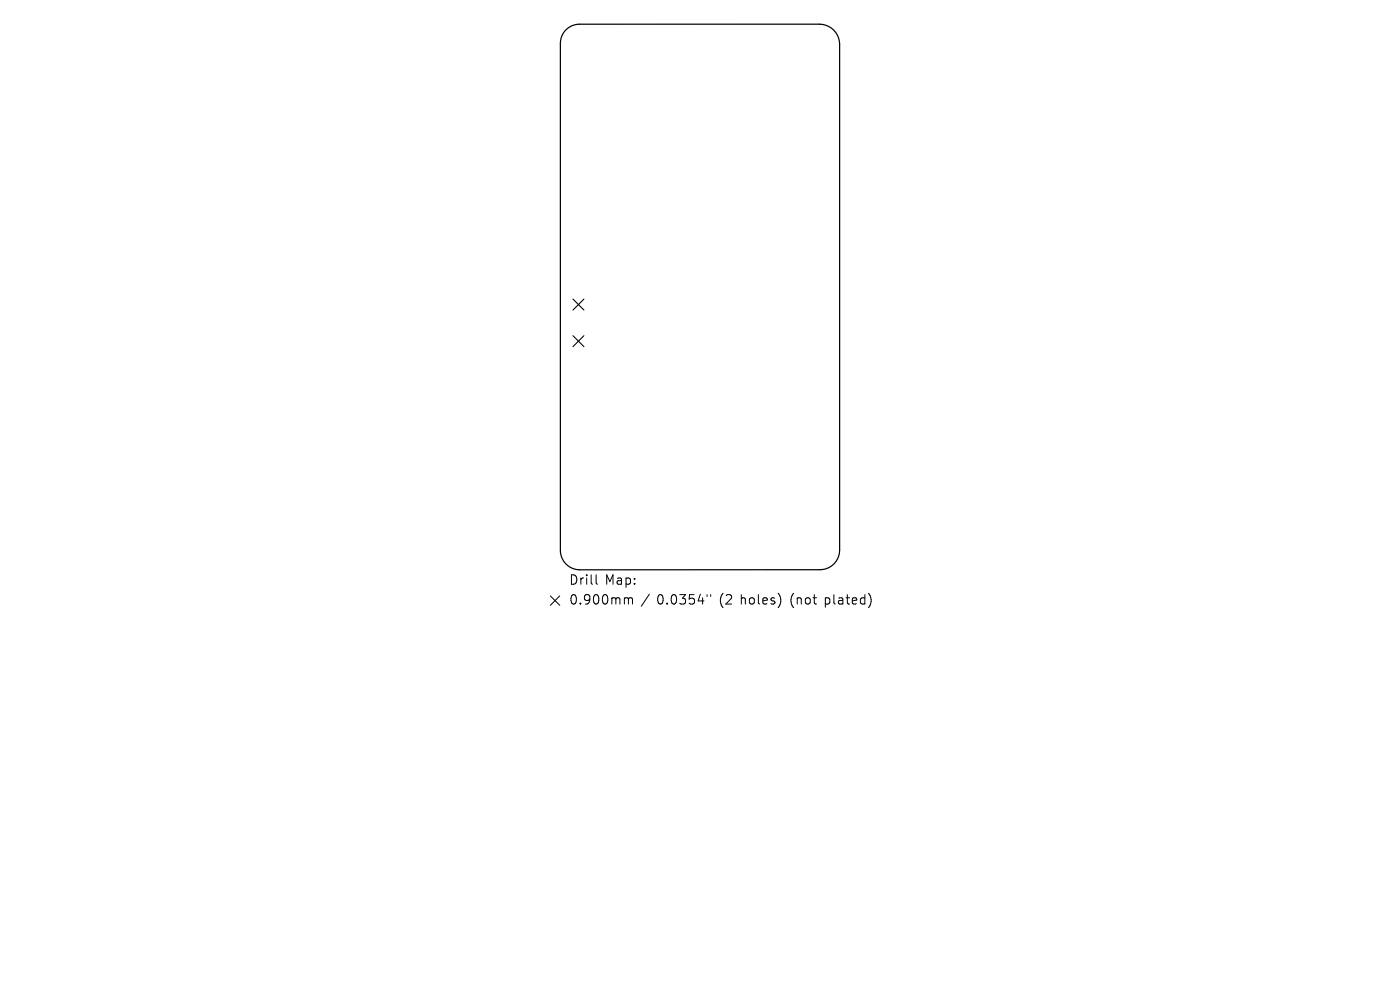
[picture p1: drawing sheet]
<svg xmlns="http://www.w3.org/2000/svg" width="297mm" height="210mm" viewBox="0 0 297 210" stroke-linecap="round" stroke-linejoin="round" font-family="sans-serif">
<defs><g id="words">
<g font-size="2.8">
<text x="120.7" y="124.5">Drill</text>
<text x="128.3" y="124.5">Map:</text>
<text x="120.7" y="128.7">0.900mm</text>
<text x="139.3" y="128.7">0.0354&quot;</text>
<text x="152.6" y="128.7">(2</text>
<text x="157.2" y="128.7">holes)</text>
<text x="167.8" y="128.7">(not</text>
<text x="175.2" y="128.7">plated)</text>
</g>
</g></defs>
<path d="M120.1 6.3a4.1 4.1 0 0 1 2.8-1.2h50.9a4.3 4.3 0 0 1 4.3 4.2v107.4a4.2 4.2 0 0 1-4.1 4.2h-51a4.1 4.1 0 0 1-4.1-4.1v-107.6a4.1 4.1 0 0 1 1.2-2.9z" fill="none" stroke="#000" stroke-width=".26"/>
<path d="M121.5 63.4l2.4 2.4M121.5 71.2l2.4 2.3M123.9 63.4l-2.4 2.4M123.9 71.2l-2.4 2.3" fill="none" stroke="#000" stroke-width=".23"/>
<path d="M116.7 126.4l2 2M118.7 126.4l-2 2M126.5 121.9v1.8l.2 .2M133 126.8l.3 .3M133.3 127.1v1M133.3 127.1l.3-.3 .5 .1 .1 1.2M137.8 126l-1.8 2.6M150 126.1v.4M150.8 126.1v.4M165.5 126.7v1.3M184.3 125.9a2.35 2.35 0 0 1 0 2.9" fill="none" stroke="#000" stroke-width=".21"/>
<use href="#words"/>
</svg>
